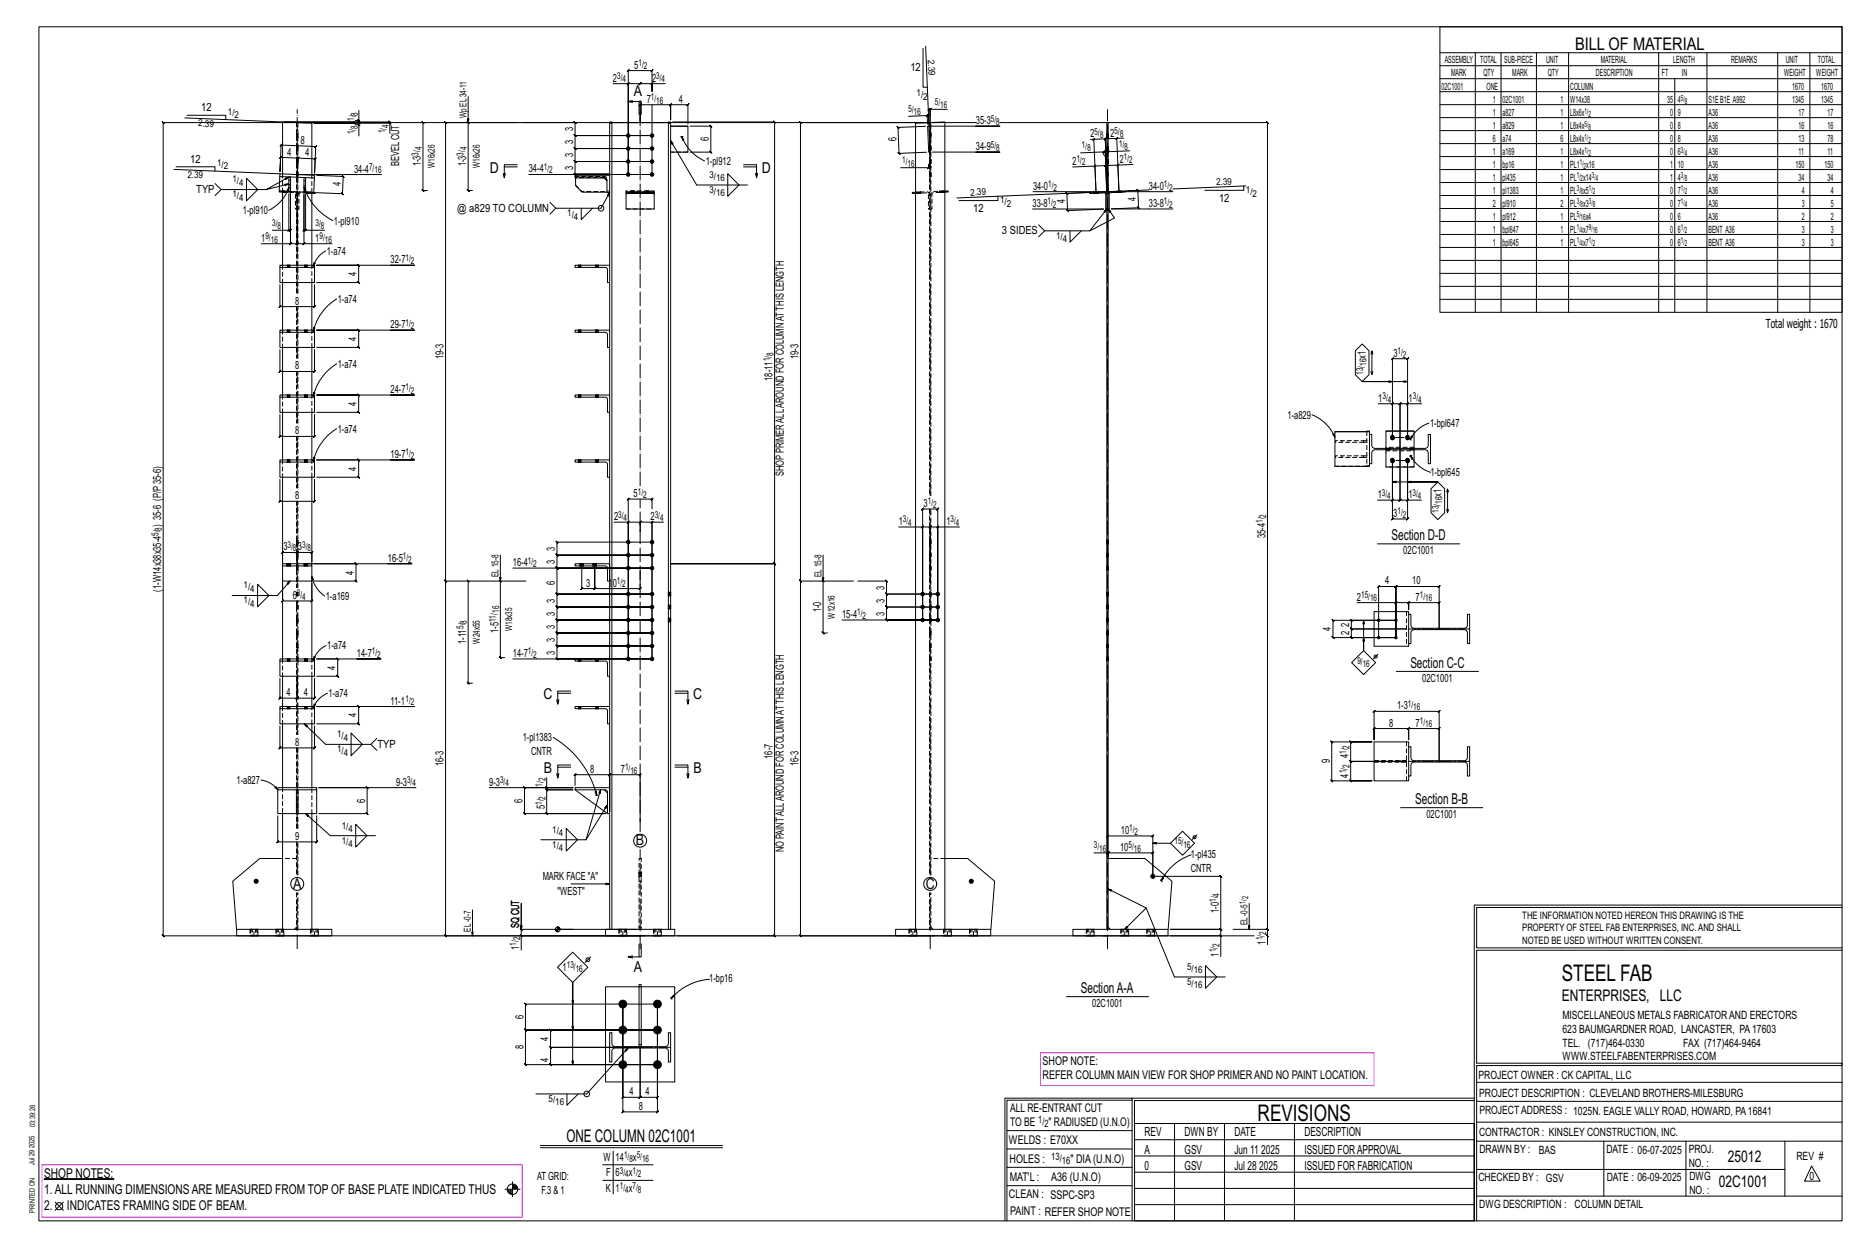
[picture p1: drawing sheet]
<svg xmlns="http://www.w3.org/2000/svg" width="914mm" height="610mm" viewBox="0 0 914 610" stroke-linecap="round" stroke-linejoin="round" font-family="sans-serif">
<defs><g id="words">
<g font-size="11.2">
<text x="764" y="480">STEEL FAB</text>
<text x="616" y="548">REVISIONS</text>
</g>
<g font-size="8.6">
<text x="771" y="24">BILL OF MATERIAL</text>
<text x="277" y="558">ONE COLUMN 02C1001</text>
</g>
<g font-size="7.9">
<text x="765" y="490">ENTERPRISES, LLC</text>
<text x="846" y="569">25012</text>
<text x="841" y="581">02C1001</text>
</g>
<g font-size="7.3">
<text x="310" y="47">A</text>
<text x="240" y="84">D</text>
<text x="373" y="84">D</text>
<text x="681" y="264">Section D-D</text>
<text x="690" y="327">Section C-C</text>
<text x="266" y="342">C</text>
<text x="339" y="342">C</text>
<text x="266" y="378">B</text>
<text x="340" y="378">B</text>
<text x="693" y="393">Section B-B</text>
<text x="311" y="414">B</text>
<text x="143" y="435">A</text>
<text x="453" y="435">C</text>
<text x="310" y="475">A</text>
<text x="529" y="486">SectionA-A</text>
</g>
<g font-size="6.6">
<text x="22" y="576">SHOP NOTES:</text>
<text x="22" y="584">1.ALL RUNNING DIMENSIONSARE MEASURED FROM TOP OF BASE PLATE INDICATED THUS</text>
<text x="22" y="592">2.</text>
<text x="33" y="592">INDICATES FRAMING SIDE OF BEAM.</text>
</g>
<g font-size="6.1">
<text x="864" y="161">Total weight : 1670</text>
<text x="560" y="556">REV</text>
<text x="580" y="556">DWN BY</text>
<text x="604" y="556">DATE</text>
<text x="639" y="556">DESCRIPTION</text>
<text x="560" y="564">A</text>
<text x="580" y="564">GSV</text>
<text x="604" y="564">Jun 11</text>
<text x="617" y="564">2025</text>
<text x="639" y="564">ISSUED FORAPPROVAL</text>
<text x="560" y="572">0</text>
<text x="580" y="572">GSV</text>
<text x="604" y="572">Jul 28</text>
<text x="616" y="572">2025</text>
<text x="639" y="572">ISSUED FOR FABRICATION</text>
</g>
<g font-size="5.9">
<text x="510" y="521">SHOP NOTE:</text>
<text x="510" y="528">REFER COLUMN MAIN VIEW FOR SHOP PRIMERAND NO PAINT LOCATION.</text>
<text x="494" y="560">WELDS : E70XX</text>
<text x="494" y="569">HOLES :</text>
<text x="524" y="569">&quot; DIA(U.N.O)</text>
<text x="494" y="578">MAT'L :</text>
<text x="515" y="578">A36 (U.N.O)</text>
<text x="494" y="586">CLEAN : SSPC-SP3</text>
<text x="495" y="595">PAINT : REFER SHOP NOTE</text>
</g>
<g font-size="5.8">
<text x="494" y="544">ALL RE-ENTRANT CUT</text>
<text x="494" y="551">TO BE</text>
<text x="513" y="551">&quot; RADIUSED (U.N.O)</text>
</g>
<g font-size="5.6">
<text x="765" y="499">MISCELLANEOUS METALS FABRICATORAND ERECTORS</text>
<text x="765" y="505">623 BAUMGARDNER ROAD, LANCASTER, PA17603</text>
<text x="765" y="512">TEL. (717)464-0330</text>
<text x="824" y="512">FAX (717)464-9464</text>
<text x="765" y="519">WWW.STEELFABENTERPRISES.COM</text>
<text x="724" y="528">PROJECT OWNER : CK CAPITAL, LLC</text>
<text x="724" y="537">PROJECT DESCRIPTION : CLEVELAND BROTHERS-MILESBURG</text>
<text x="724" y="545">PROJECTADDRESS : 1025N. EAGLE VALLY ROAD, HOWARD, PA16841</text>
<text x="724" y="556">CONTRACTOR : KINSLEY CONSTRUCTION, INC.</text>
<text x="724" y="564">DRAWN BY :</text>
<text x="753" y="564">BAS</text>
<text x="786" y="564">DATE : 06-07-2025</text>
<text x="827" y="564">PROJ.</text>
<text x="879" y="568">REV #</text>
<text x="827" y="571">NO. :</text>
<text x="724" y="578">CHECKED BY : GSV</text>
<text x="787" y="578">DATE : 06-09-2025</text>
<text x="827" y="578">DWG</text>
<text x="886" y="578">0</text>
<text x="827" y="584">NO. :</text>
<text x="724" y="591">DWG DESCRIPTION : COLUMN DETAIL</text>
</g>
<g font-size="5.5">
<text x="310" y="34">5</text>
<text x="446" y="35">12</text>
<text x="300" y="40">2</text>
<text x="319" y="40">2</text>
<text x="317" y="50">7</text>
<text x="332" y="50">4</text>
<text x="98" y="54">12</text>
<text x="281" y="64" transform="rotate(-90 281 64)">3</text>
<text x="478" y="61">35-3</text>
<text x="147" y="70" transform="rotate(2 147 70)">8</text>
<text x="281" y="71" transform="rotate(-90 281 71)">3</text>
<text x="347" y="69" transform="rotate(-90 347 69)">6</text>
<text x="439" y="69" transform="rotate(-92 439 69)">6</text>
<text x="534" y="67" transform="rotate(-2 534 67)">2</text>
<text x="544" y="67" transform="rotate(-2 544 67)">2</text>
<text x="141" y="76" transform="rotate(2 141 76)">4</text>
<text x="149" y="77" transform="rotate(2 149 77)">4</text>
<text x="281" y="77" transform="rotate(-90 281 77)">3</text>
<text x="478" y="73">34-9</text>
<text x="93" y="80">12</text>
<text x="195" y="81" transform="rotate(-90 195 81)">BEVELCUT</text>
<text x="206" y="81" transform="rotate(-90 206 81)">1-3</text>
<text x="228" y="81" transform="rotate(-90 228 81)">1-3</text>
<text x="281" y="83" transform="rotate(-90 281 83)">3</text>
<text x="345" y="81">1-pl912</text>
<text x="525" y="81" transform="rotate(-2 525 81)">2</text>
<text x="548" y="80" transform="rotate(-2 548 80)">2</text>
<text x="173" y="84">34-4</text>
<text x="259" y="84">34-4</text>
<text x="96" y="95">TYP</text>
<text x="167" y="91" transform="rotate(-88 167 91)">4</text>
<text x="506" y="93">34-0</text>
<text x="562" y="93">34-0</text>
<text x="505" y="101">33-8</text>
<text x="521" y="99" transform="rotate(-92 521 99)">4</text>
<text x="556" y="98" transform="rotate(-92 556 98)">4</text>
<text x="562" y="101">33-8</text>
<text x="597" y="99">12</text>
<text x="119" y="105">1-pl910</text>
<text x="224" y="104">@ a829 TO COLUMN</text>
<text x="476" y="104">12</text>
<text x="163" y="110">1-pl910</text>
<text x="128" y="118">1</text>
<text x="154" y="118">1</text>
<text x="490" y="115">3 SIDES</text>
<text x="160" y="125">1-a74</text>
<text x="191" y="129">32-7</text>
<text x="175" y="135" transform="rotate(-90 175 135)">4</text>
<text x="144" y="149">8</text>
<text x="165" y="148">1-a74</text>
<text x="191" y="161">29-7</text>
<text x="175" y="167" transform="rotate(-90 175 167)">4</text>
<text x="165" y="180">1-a74</text>
<text x="217" y="176" transform="rotate(-90 217 176)">19-3</text>
<text x="391" y="176" transform="rotate(-90 391 176)">19-3</text>
<text x="669" y="176" transform="rotate(-90 669 176)">x1</text>
<text x="682" y="175">3</text>
<text x="144" y="181">8</text>
<text x="378" y="186" transform="rotate(-90 378 186)">18-11</text>
<text x="191" y="192">24-7</text>
<text x="675" y="197">1</text>
<text x="690" y="197">1</text>
<text x="175" y="199" transform="rotate(-90 175 199)">4</text>
<text x="630" y="205">1-a829</text>
<text x="700" y="209">1-bpl647</text>
<text x="144" y="213">8</text>
<text x="165" y="212">1-a74</text>
<text x="191" y="224">19-7</text>
<text x="175" y="230" transform="rotate(-90 175 230)">4</text>
<text x="384" y="233" transform="rotate(-90 384 233)">SHOPPRIMERALLAROUND FOR COLUMNATTHIS LENGTH</text>
<text x="700" y="233">1-bpl645</text>
<text x="144" y="244">8</text>
<text x="310" y="243">5</text>
<text x="674" y="244">1</text>
<text x="689" y="244">1</text>
<text x="706" y="243" transform="rotate(-90 706 243)">x1</text>
<text x="452" y="248">3</text>
<text x="79" y="258" transform="rotate(-90 79 258)">) 35-6 (P/P35-6)</text>
<text x="301" y="254">2</text>
<text x="318" y="254">2</text>
<text x="440" y="257">1</text>
<text x="463" y="257">1</text>
<text x="682" y="253">3</text>
<text x="619" y="263" transform="rotate(-90 619 263)">35-4</text>
<text x="139" y="269">3</text>
<text x="146" y="269">3</text>
<text x="272" y="269" transform="rotate(-90 272 269)">3</text>
<text x="190" y="275">16-5</text>
<text x="272" y="276" transform="rotate(-90 272 276)">3</text>
<text x="687" y="271">02C1001</text>
<text x="173" y="281" transform="rotate(-90 173 281)">4</text>
<text x="251" y="277">16-4</text>
<text x="272" y="286" transform="rotate(-90 272 286)">6</text>
<text x="287" y="287">3</text>
<text x="298" y="287">1</text>
<text x="300" y="287">0</text>
<text x="678" y="286">4</text>
<text x="691" y="286">10</text>
<text x="79" y="289" transform="rotate(-90 79 289)">(1-W14x38x35-4</text>
<text x="143" y="293">6</text>
<text x="159" y="294">1-a169</text>
<text x="433" y="288" transform="rotate(-90 433 288)">3</text>
<text x="664" y="294">2</text>
<text x="693" y="294">7</text>
<text x="272" y="295" transform="rotate(-90 272 295)">3</text>
<text x="402" y="300" transform="rotate(-90 402 300)">1-0</text>
<text x="433" y="295" transform="rotate(-90 433 295)">3</text>
<text x="272" y="301" transform="rotate(-90 272 301)">3</text>
<text x="412" y="302">15-4</text>
<text x="433" y="301" transform="rotate(-90 433 301)">3</text>
<text x="244" y="310" transform="rotate(-90 244 310)">1-5</text>
<text x="272" y="308" transform="rotate(-90 272 308)">3</text>
<text x="652" y="309" transform="rotate(-90 652 309)">4</text>
<text x="660" y="311" transform="rotate(-90 660 311)">2</text>
<text x="660" y="307" transform="rotate(-90 660 307)">2</text>
<text x="160" y="318">1-a74</text>
<text x="228" y="315" transform="rotate(-90 228 315)">1-11</text>
<text x="272" y="314" transform="rotate(-90 272 314)">3</text>
<text x="175" y="321">14-7</text>
<text x="251" y="321">14-7</text>
<text x="272" y="320" transform="rotate(-90 272 320)">3</text>
<text x="164" y="328" transform="rotate(-90 164 328)">4</text>
<text x="696" y="333">02C1001</text>
<text x="140" y="341">4</text>
<text x="149" y="341">4</text>
<text x="161" y="341">1-a74</text>
<text x="191" y="345">11-1</text>
<text x="684" y="347">1-3</text>
<text x="175" y="351" transform="rotate(-90 175 351)">4</text>
<text x="680" y="355">8</text>
<text x="693" y="355">7</text>
<text x="144" y="365">8</text>
<text x="185" y="366">TYP</text>
<text x="256" y="363">1-pl1383</text>
<text x="260" y="369">CNTR</text>
<text x="378" y="371" transform="rotate(-90 378 371)">16-7</text>
<text x="660" y="371" transform="rotate(-90 660 371)">4</text>
<text x="217" y="375" transform="rotate(-90 217 375)">16-3</text>
<text x="391" y="375" transform="rotate(-90 391 375)">16-3</text>
<text x="651" y="374" transform="rotate(-90 651 374)">9</text>
<text x="116" y="384">1-a827</text>
<text x="289" y="378">8</text>
<text x="304" y="378">7</text>
<text x="660" y="380" transform="rotate(-90 660 380)">4</text>
<text x="194" y="384">9-3</text>
<text x="239" y="384">9-3</text>
<text x="179" y="393" transform="rotate(-90 179 393)">6</text>
<text x="256" y="393" transform="rotate(-90 256 393)">6</text>
<text x="267" y="396" transform="rotate(-90 267 396)">5</text>
<text x="698" y="400">02C1001</text>
<text x="144" y="411">9</text>
<text x="549" y="408">10</text>
<text x="384" y="417" transform="rotate(-90 384 417)">NO PAINTALLAROUND FOR COLUMNATTHIS LENGTH</text>
<text x="548" y="416">10</text>
<text x="583" y="420">1-pl435</text>
<text x="266" y="430">MARK FACE &quot;A&quot;</text>
<text x="583" y="426">CNTR</text>
<text x="273" y="438">&quot;WEST&quot;</text>
<text x="597" y="447" transform="rotate(-90 597 447)">1-0</text>
<text x="254" y="454" transform="rotate(-90 254 454)">SQ CUT</text>
<text x="254" y="465" transform="rotate(-90 254 465)">1</text>
<text x="619" y="462" transform="rotate(-90 619 462)">1</text>
<text x="597" y="468" transform="rotate(-90 597 468)">1</text>
<text x="275" y="475">1</text>
<text x="347" y="481">1-bp16</text>
<text x="535" y="493">02C1001</text>
<text x="256" y="499" transform="rotate(-90 256 499)">6</text>
<text x="269" y="509" transform="rotate(-90 269 509)">4</text>
<text x="256" y="513" transform="rotate(-90 256 513)">8</text>
<text x="269" y="520" transform="rotate(-90 269 520)">4</text>
<text x="308" y="536">4</text>
<text x="316" y="536">4</text>
<text x="313" y="543">8</text>
<text x="295" y="568">W</text>
<text x="301" y="568">14</text>
<text x="310" y="568">x</text>
<text x="297" y="576">F</text>
<text x="301" y="576">6</text>
<text x="308" y="576">x</text>
<text x="263" y="578">AT GRID:</text>
<text x="265" y="584">F.3 &amp; 1</text>
<text x="297" y="583">K</text>
<text x="301" y="583">1</text>
<text x="308" y="583">x</text>
</g>
<g font-size="5">
<text x="745" y="450">THE INFORMATION NOTED HEREON THIS DRAWING IS THE</text>
<text x="745" y="456">PROPERTY OF STEEL FAB ENTERPRISES, INC.AND SHALL</text>
<text x="745" y="462">NOTED BE USED WITHOUT WRITTEN CONSENT.</text>
<text x="508" y="550">1/</text>
<text x="511" y="551">2</text>
<text x="515" y="568">13/</text>
<text x="520" y="570">16</text>
</g>
<g font-size="4.9">
<text x="707" y="31">ASSEMBLY</text>
<text x="725" y="31">TOTAL</text>
<text x="736" y="31">SUB-PIECE</text>
<text x="757" y="31">UNIT</text>
<text x="784" y="31">MATERIAL</text>
<text x="819" y="31">LENGTH</text>
<text x="847" y="31">REMARKS</text>
<text x="874" y="31">UNIT</text>
<text x="890" y="31">TOTAL</text>
<text x="710" y="37">MARK</text>
<text x="726" y="37">QTY</text>
<text x="740" y="37">MARK</text>
<text x="758" y="37">QTY</text>
<text x="781" y="37">DESCRIPTION</text>
<text x="814" y="37">FT</text>
<text x="823" y="37">IN</text>
<text x="873" y="37">WEIGHT</text>
<text x="889" y="37">WEIGHT</text>
<text x="706" y="44">02C1001</text>
<text x="728" y="44">ONE</text>
<text x="769" y="44">COLUMN</text>
<text x="877" y="44">1670</text>
<text x="891" y="44">1670</text>
<text x="731" y="50">1</text>
<text x="736" y="50">02C1001</text>
<text x="764" y="50">1</text>
<text x="769" y="50">W14x38</text>
<text x="816" y="50">35</text>
<text x="821" y="50">4</text>
<text x="836" y="50">S1EB1E A992</text>
<text x="877" y="50">1345</text>
<text x="891" y="50">1345</text>
<text x="731" y="57">1</text>
<text x="736" y="57">a827</text>
<text x="764" y="57">1</text>
<text x="769" y="57">L8x6x</text>
<text x="818" y="57">0</text>
<text x="821" y="57">9</text>
<text x="836" y="57">A36</text>
<text x="880" y="57">17</text>
<text x="895" y="57">17</text>
<text x="731" y="63">1</text>
<text x="736" y="63">a829</text>
<text x="764" y="63">1</text>
<text x="769" y="63">L8x4x</text>
<text x="818" y="63">0</text>
<text x="821" y="63">8</text>
<text x="836" y="63">A36</text>
<text x="880" y="63">16</text>
<text x="895" y="63">16</text>
<text x="731" y="69">6</text>
<text x="736" y="69">a74</text>
<text x="764" y="69">6</text>
<text x="769" y="69">L8x4x</text>
<text x="818" y="69">0</text>
<text x="821" y="69">8</text>
<text x="836" y="69">A36</text>
<text x="880" y="69">13</text>
<text x="895" y="69">78</text>
<text x="731" y="76">1</text>
<text x="736" y="76">a169</text>
<text x="764" y="76">1</text>
<text x="769" y="76">L8x4x</text>
<text x="818" y="76">0</text>
<text x="821" y="76">6</text>
<text x="836" y="76">A36</text>
<text x="880" y="76">11</text>
<text x="895" y="76">11</text>
<text x="731" y="82">1</text>
<text x="736" y="82">bp16</text>
<text x="764" y="82">1</text>
<text x="769" y="82">PL1 x16</text>
<text x="818" y="82">1</text>
<text x="821" y="82">10</text>
<text x="836" y="82">A36</text>
<text x="879" y="82">150</text>
<text x="893" y="82">150</text>
<text x="731" y="88">1</text>
<text x="736" y="88">pl435</text>
<text x="764" y="88">1</text>
<text x="769" y="88">PL x14</text>
<text x="818" y="88">1</text>
<text x="821" y="88">4</text>
<text x="836" y="88">A36</text>
<text x="880" y="88">34</text>
<text x="895" y="88">34</text>
<text x="731" y="95">1</text>
<text x="736" y="95">pl1383</text>
<text x="764" y="95">1</text>
<text x="769" y="95">PL x5</text>
<text x="818" y="95">0</text>
<text x="821" y="95">7</text>
<text x="836" y="95">A36</text>
<text x="882" y="95">4</text>
<text x="896" y="95">4</text>
<text x="731" y="101">2</text>
<text x="736" y="101">pl910</text>
<text x="764" y="101">2</text>
<text x="769" y="101">PL x3</text>
<text x="818" y="101">0</text>
<text x="821" y="101">7</text>
<text x="836" y="101">A36</text>
<text x="882" y="101">3</text>
<text x="896" y="101">5</text>
<text x="731" y="107">1</text>
<text x="736" y="107">pl912</text>
<text x="764" y="107">1</text>
<text x="769" y="107">PL</text>
<text x="776" y="107">x4</text>
<text x="818" y="107">0</text>
<text x="821" y="107">6</text>
<text x="836" y="107">A36</text>
<text x="882" y="107">2</text>
<text x="896" y="107">2</text>
<text x="731" y="114">1</text>
<text x="736" y="114">bpl647</text>
<text x="764" y="114">1</text>
<text x="769" y="114">PL x7</text>
<text x="818" y="114">0</text>
<text x="821" y="114">6</text>
<text x="836" y="114">BENT A36</text>
<text x="882" y="114">3</text>
<text x="896" y="114">3</text>
<text x="731" y="120">1</text>
<text x="736" y="120">bpl645</text>
<text x="764" y="120">1</text>
<text x="769" y="120">PL x7</text>
<text x="818" y="120">0</text>
<text x="821" y="120">6</text>
<text x="836" y="120">BENT A36</text>
<text x="882" y="120">3</text>
<text x="896" y="120">3</text>
</g>
<g font-size="4.7">
<text x="454" y="29" transform="rotate(88 454 29)">2.39</text>
<text x="313" y="32">1/</text>
<text x="315" y="34">2</text>
<text x="302" y="39">3/</text>
<text x="305" y="40">4</text>
<text x="321" y="39">3/</text>
<text x="324" y="40">4</text>
<text x="449" y="47">1/</text>
<text x="319" y="49">1/</text>
<text x="321" y="51">16</text>
<text x="452" y="49">2</text>
<text x="458" y="51">5/</text>
<text x="460" y="53">16</text>
<text x="112" y="56">1/</text>
<text x="115" y="58">2</text>
<text x="173" y="59" transform="rotate(-90 173 59)">1/</text>
<text x="175" y="57" transform="rotate(-90 175 57)">8</text>
<text x="228" y="58" transform="rotate(-90 228 58)">Wp EL34-11</text>
<text x="445" y="55" transform="rotate(-2 445 55)">5/</text>
<text x="447" y="56" transform="rotate(-2 447 56)">16</text>
<text x="485" y="59">5/</text>
<text x="97" y="62" transform="rotate(2 97 62)">2.39</text>
<text x="173" y="66" transform="rotate(-90 173 66)">1/</text>
<text x="175" y="63" transform="rotate(-90 175 63)">8</text>
<text x="189" y="65" transform="rotate(-90 189 65)">1/</text>
<text x="190" y="63" transform="rotate(-90 190 63)">4</text>
<text x="488" y="61">8</text>
<text x="536" y="66" transform="rotate(-2 536 66)">5/</text>
<text x="546" y="65" transform="rotate(-2 546 65)">5/</text>
<text x="538" y="67" transform="rotate(-2 538 67)">8</text>
<text x="548" y="72" transform="rotate(-2 548 72)">1/</text>
<text x="548" y="67" transform="rotate(-2 548 67)">8</text>
<text x="205" y="76" transform="rotate(-90 205 76)">3/</text>
<text x="206" y="73" transform="rotate(-90 206 73)">4</text>
<text x="227" y="76" transform="rotate(-90 227 76)">3/</text>
<text x="229" y="73" transform="rotate(-90 229 73)">4</text>
<text x="485" y="72">5/</text>
<text x="488" y="74">8</text>
<text x="530" y="73" transform="rotate(-2 530 73)">1/</text>
<text x="532" y="74" transform="rotate(-2 532 74)">8</text>
<text x="550" y="73" transform="rotate(-2 550 73)">8</text>
<text x="106" y="81">1/</text>
<text x="110" y="83">2</text>
<text x="181" y="83">7/</text>
<text x="213" y="82" transform="rotate(-90 213 82)">W16x26</text>
<text x="235" y="82" transform="rotate(-90 235 82)">W16x26</text>
<text x="266" y="83">1/</text>
<text x="442" y="80">1/</text>
<text x="444" y="81">16</text>
<text x="527" y="79" transform="rotate(-2 527 79)">1/</text>
<text x="530" y="81" transform="rotate(-2 530 81)">2</text>
<text x="550" y="78" transform="rotate(-2 550 78)">1/</text>
<text x="553" y="80" transform="rotate(-2 553 80)">2</text>
<text x="92" y="87" transform="rotate(2 92 87)">2.39</text>
<text x="114" y="89">1/</text>
<text x="183" y="85">16</text>
<text x="269" y="85">2</text>
<text x="347" y="87">3/</text>
<text x="350" y="89">16</text>
<text x="117" y="91">4</text>
<text x="347" y="94">3/</text>
<text x="475" y="96" transform="rotate(-2 475 96)">2.39</text>
<text x="513" y="92">1/</text>
<text x="516" y="93">2</text>
<text x="570" y="92">1/</text>
<text x="572" y="93">2</text>
<text x="595" y="91" transform="rotate(-2 595 91)">2.39</text>
<text x="610" y="95">1/</text>
<text x="114" y="97">1/</text>
<text x="117" y="98">4</text>
<text x="350" y="96">16</text>
<text x="490" y="100">1/</text>
<text x="493" y="101">2</text>
<text x="513" y="100">1/</text>
<text x="515" y="102">2</text>
<text x="570" y="100">1/</text>
<text x="572" y="102">2</text>
<text x="613" y="96">2</text>
<text x="278" y="106">1/</text>
<text x="281" y="107">4</text>
<text x="133" y="110">3/</text>
<text x="136" y="112">8</text>
<text x="154" y="110">3/</text>
<text x="157" y="112">8</text>
<text x="130" y="117">9/</text>
<text x="133" y="119">16</text>
<text x="156" y="117">9/</text>
<text x="159" y="119">16</text>
<text x="517" y="117">1/</text>
<text x="520" y="118">4</text>
<text x="199" y="128">1/</text>
<text x="201" y="129">2</text>
<text x="199" y="159">1/</text>
<text x="201" y="161">2</text>
<text x="684" y="173">1/</text>
<text x="377" y="177" transform="rotate(-90 377 177)">1/</text>
<text x="379" y="174" transform="rotate(-90 379 174)">8</text>
<text x="669" y="179" transform="rotate(-90 669 179)">16</text>
<text x="687" y="175">2</text>
<text x="667" y="183" transform="rotate(-90 667 183)">13/</text>
<text x="199" y="191">1/</text>
<text x="201" y="193">2</text>
<text x="677" y="195">3/</text>
<text x="679" y="197">4</text>
<text x="692" y="195">3/</text>
<text x="694" y="197">4</text>
<text x="199" y="223">1/</text>
<text x="201" y="224">2</text>
<text x="312" y="242">1/</text>
<text x="315" y="244">2</text>
<text x="676" y="242">3/</text>
<text x="679" y="244">4</text>
<text x="691" y="242">3/</text>
<text x="694" y="244">4</text>
<text x="454" y="247">1/</text>
<text x="457" y="248">2</text>
<text x="684" y="252">1/</text>
<text x="704" y="251" transform="rotate(-90 704 251)">13/</text>
<text x="706" y="247" transform="rotate(-90 706 247)">16</text>
<text x="303" y="253">3/</text>
<text x="305" y="255">4</text>
<text x="320" y="253">3/</text>
<text x="323" y="255">4</text>
<text x="442" y="256">3/</text>
<text x="445" y="257">4</text>
<text x="465" y="256">3/</text>
<text x="468" y="257">4</text>
<text x="618" y="256" transform="rotate(-90 618 256)">1/</text>
<text x="620" y="253" transform="rotate(-90 620 253)">2</text>
<text x="687" y="253">2</text>
<text x="78" y="262" transform="rotate(-90 78 262)">5/</text>
<text x="79" y="260" transform="rotate(-90 79 260)">8</text>
<text x="141" y="268">3/</text>
<text x="143" y="270">8</text>
<text x="148" y="268">3/</text>
<text x="151" y="270">8</text>
<text x="197" y="274">1/</text>
<text x="200" y="275">2</text>
<text x="258" y="276">1/</text>
<text x="261" y="277">2</text>
<text x="119" y="288">1/</text>
<text x="244" y="282" transform="rotate(-90 244 282)">EL15-8</text>
<text x="302" y="286">1/</text>
<text x="305" y="287">2</text>
<text x="402" y="282" transform="rotate(-90 402 282)">EL15-8</text>
<text x="123" y="290">4</text>
<text x="145" y="292">3/</text>
<text x="148" y="293">4</text>
<text x="666" y="293">15/</text>
<text x="695" y="293">1/</text>
<text x="119" y="295">1/</text>
<text x="123" y="297">4</text>
<text x="244" y="300" transform="rotate(-90 244 300)">16</text>
<text x="671" y="294">16</text>
<text x="698" y="294">16</text>
<text x="229" y="305" transform="rotate(-90 229 305)">8</text>
<text x="243" y="304" transform="rotate(-90 243 304)">11/</text>
<text x="409" y="303" transform="rotate(-90 409 303)">W12x16</text>
<text x="420" y="301">1/</text>
<text x="422" y="303">2</text>
<text x="227" y="308" transform="rotate(-90 227 308)">5/</text>
<text x="251" y="309" transform="rotate(-90 251 309)">W18x35</text>
<text x="235" y="315" transform="rotate(-90 235 315)">W24x55</text>
<text x="182" y="320">1/</text>
<text x="185" y="322">2</text>
<text x="258" y="320">1/</text>
<text x="261" y="322">2</text>
<text x="664" y="325">9/</text>
<text x="667" y="326">16</text>
<text x="199" y="343">1/</text>
<text x="201" y="345">2</text>
<text x="689" y="346">1/</text>
<text x="692" y="347">16</text>
<text x="695" y="354">1/</text>
<text x="698" y="356">16</text>
<text x="165" y="361">1/</text>
<text x="168" y="362">4</text>
<text x="165" y="368">1/</text>
<text x="168" y="370">4</text>
<text x="659" y="369" transform="rotate(-90 659 369)">1/</text>
<text x="661" y="366" transform="rotate(-90 661 366)">2</text>
<text x="306" y="377">1/</text>
<text x="661" y="376" transform="rotate(-90 661 376)">2</text>
<text x="199" y="383">3/</text>
<text x="245" y="383">3/</text>
<text x="267" y="382" transform="rotate(-90 267 382)">2</text>
<text x="309" y="378">16</text>
<text x="659" y="378" transform="rotate(-90 659 378)">1/</text>
<text x="202" y="385">4</text>
<text x="247" y="385">4</text>
<text x="265" y="385" transform="rotate(-90 265 385)">1/</text>
<text x="265" y="394" transform="rotate(-90 265 394)">1/</text>
<text x="267" y="391" transform="rotate(-90 267 391)">2</text>
<text x="167" y="405">1/</text>
<text x="171" y="407">4</text>
<text x="270" y="407">1/</text>
<text x="553" y="407">1/</text>
<text x="167" y="413">1/</text>
<text x="274" y="409">4</text>
<text x="555" y="408">2</text>
<text x="575" y="413">15/</text>
<text x="171" y="414">4</text>
<text x="270" y="415">1/</text>
<text x="274" y="416">4</text>
<text x="535" y="415">3/</text>
<text x="538" y="417">16</text>
<text x="552" y="415">5/</text>
<text x="555" y="417">16</text>
<text x="579" y="415">16</text>
<text x="595" y="441" transform="rotate(-90 595 441)">1/</text>
<text x="597" y="439" transform="rotate(-90 597 439)">4</text>
<text x="230" y="456" transform="rotate(-90 230 456)">EL-0-7</text>
<text x="611" y="453" transform="rotate(-90 611 453)">EL-0-5</text>
<text x="255" y="460" transform="rotate(-90 255 460)">2</text>
<text x="618" y="460" transform="rotate(-90 618 460)">1/</text>
<text x="620" y="457" transform="rotate(-90 620 457)">2</text>
<text x="253" y="463" transform="rotate(-90 253 463)">1/</text>
<text x="595" y="466" transform="rotate(-90 595 466)">1/</text>
<text x="597" y="463" transform="rotate(-90 597 463)">2</text>
<text x="277" y="474">13/</text>
<text x="282" y="475">16</text>
<text x="581" y="475">5/</text>
<text x="584" y="476">16</text>
<text x="581" y="482">5/</text>
<text x="584" y="483">16</text>
<text x="269" y="539">5/</text>
<text x="272" y="541">16</text>
<text x="305" y="567">1/</text>
<text x="308" y="568">8</text>
<text x="312" y="567">5/</text>
<text x="314" y="568">16</text>
<text x="303" y="574">3/</text>
<text x="306" y="576">4</text>
<text x="310" y="574">1/</text>
<text x="312" y="576">2</text>
<text x="303" y="582">1/</text>
<text x="310" y="582">7/</text>
<text x="306" y="584">4</text>
<text x="312" y="584">8</text>
</g>
<g font-size="4.2">
<text x="823" y="49">5/</text>
<text x="825" y="51">8</text>
<text x="776" y="56">1/</text>
<text x="778" y="57">2</text>
<text x="776" y="62">5/</text>
<text x="778" y="63">8</text>
<text x="776" y="68">1/</text>
<text x="778" y="70">2</text>
<text x="776" y="75">1/</text>
<text x="778" y="76">2</text>
<text x="823" y="75">3/</text>
<text x="825" y="76">4</text>
<text x="773" y="81">1/</text>
<text x="775" y="82">2</text>
<text x="772" y="87">1/</text>
<text x="774" y="89">2</text>
<text x="779" y="87">3/</text>
<text x="781" y="89">4</text>
<text x="823" y="87">3/</text>
<text x="825" y="89">8</text>
<text x="772" y="94">3/</text>
<text x="774" y="95">8</text>
<text x="778" y="94">1/</text>
<text x="780" y="95">2</text>
<text x="823" y="94">1/</text>
<text x="825" y="95">2</text>
<text x="772" y="100">3/</text>
<text x="774" y="101">8</text>
<text x="778" y="100">3/</text>
<text x="780" y="101">8</text>
<text x="823" y="100">1/</text>
<text x="825" y="101">4</text>
<text x="772" y="106">5/</text>
<text x="774" y="108">16</text>
<text x="772" y="113">1/</text>
<text x="778" y="113">9/</text>
<text x="823" y="113">1/</text>
<text x="772" y="119">1/</text>
<text x="774" y="114">4</text>
<text x="778" y="119">1/</text>
<text x="780" y="114">16</text>
<text x="823" y="119">1/</text>
<text x="825" y="114">2</text>
<text x="774" y="121">4</text>
<text x="780" y="121">2</text>
<text x="825" y="121">2</text>
</g>
<g font-size="4">
<text x="610" y="442" transform="rotate(-90 610 442)">1/</text>
<text x="611" y="440" transform="rotate(-90 611 440)">2</text>
</g>
<g font-size="3.7">
<text x="17" y="551" transform="rotate(-90 17 551)">03:39:28</text>
<text x="17" y="562" transform="rotate(-90 17 562)">2025</text>
<text x="17" y="570" transform="rotate(-90 17 570)">Jul 29</text>
<text x="17" y="593" transform="rotate(-90 17 593)">PRINTED ON</text>
</g>
</g></defs>
<g fill="#000" stroke="#000" stroke-width=".49">
<path d="M309 94h2zM316 94h2zM22 577h34z"/>
<circle cx="308" cy="79" r=".9"/>
<circle cx="308" cy="73" r=".9"/>
<circle cx="308" cy="66" r=".9"/>
<circle cx="319" cy="79" r=".9"/>
<circle cx="319" cy="73" r=".9"/>
<circle cx="319" cy="66" r=".9"/>
<circle cx="308" cy="85" r=".9"/>
<circle cx="319" cy="85" r=".9"/>
<circle cx="682" cy="214" r="1"/>
<circle cx="689" cy="214" r="1"/>
<circle cx="682" cy="225" r="1"/>
<circle cx="689" cy="225" r="1"/>
<circle cx="308" cy="272" r=".9"/>
<circle cx="308" cy="265" r=".9"/>
<circle cx="308" cy="278" r=".9"/>
<circle cx="319" cy="272" r=".9"/>
<circle cx="319" cy="278" r=".9"/>
<circle cx="319" cy="265" r=".9"/>
<circle cx="308" cy="291" r=".9"/>
<circle cx="308" cy="297" r=".9"/>
<circle cx="319" cy="291" r=".9"/>
<circle cx="319" cy="297" r=".9"/>
<circle cx="452" cy="291" r=".9"/>
<circle cx="452" cy="297" r=".9"/>
<circle cx="459" cy="291" r=".9"/>
<circle cx="459" cy="297" r=".9"/>
<circle cx="308" cy="310" r=".9"/>
<circle cx="308" cy="316" r=".9"/>
<circle cx="308" cy="303" r=".9"/>
<circle cx="319" cy="310" r=".9"/>
<circle cx="319" cy="316" r=".9"/>
<circle cx="319" cy="303" r=".9"/>
<circle cx="452" cy="303" r=".9"/>
<circle cx="459" cy="303" r=".9"/>
<circle cx="675" cy="303" r=".6"/>
<circle cx="675" cy="312" r=".6"/>
<circle cx="683" cy="312" r=".6"/>
<circle cx="683" cy="303" r=".6"/>
<circle cx="308" cy="322" r=".9"/>
<circle cx="319" cy="322" r=".9"/>
<circle cx="125" cy="431" r="1"/>
<circle cx="475" cy="431" r="1"/>
<circle cx="564" cy="429" r="1"/>
<circle cx="305" cy="491" r="1.9"/>
<circle cx="322" cy="491" r="1.9"/>
<circle cx="305" cy="504" r="1.9"/>
<circle cx="322" cy="504" r="1.9"/>
<circle cx="305" cy="521" r="1.9"/>
<circle cx="322" cy="521" r="1.9"/>
</g>
<g fill="none" stroke="#000" stroke-width=".49">
<path d="M19 13h883v584h-883zM705 13h197v140h-197zM452 24v19h2M453 23l2 39M705 26h197M705 32h197M705 39h197M722 26v127M735 26v127M752 26v127M768 26v127M812 26v127"/>
<path d="M820 39v114M836 26v127M870 26v127M886 26v127M90 58l55 2M92 56h19v3M175 58l1 1zM176 59v1l-1-1 1 1h-29h29l-1-1 1 1v1M176 54v5h-2l-1 1h-34h52l-1-1 1 1M190 60l1 1zM207 59l1 1zM207 60v33l1 1-1-1h2"/>
<path d="M229 59l1 1zM229 47v46l1 1-1-1h2M254 60h-36v-1l1 1h-1v224M256 60h25v-1l1 1h-1v6l1 1-1-1h38h-38l1 1-1-1v7v-1l1 1h-1h38h-38v-1l1 1h-1v6l1 1-1-1h38h-38l1 1-1-1v6l1 1-1-1h38h-60M300 41h8v44v-50h-1l1-1v1h11l1-1-1 1v10v-4h7M308 41v-1l-1 1zM308 41h5l1-1-1 1h6M310 50h-2h6v6M310 49l-2 1M313 50v6M313 49v11zM313 41l1-1-1 1z"/>
<path d="M313 60v-9v1l1-1h-1h15v1l1-1h-1v8v-8v1l1-1h-1h9l-1 1 1-1v10M319 51v34zM319 41l1-1-1 1zM329 60h50v-1l1 1h-1v216v-1l1 1h-1h-51h51v-1l1 1h-1v182v-1l1 1h-1h-48M445 57h9v4M454 57h1h-1l1-1v1v4M454 56l-1 1zM455 54l1-1zM455 53l-1 1 1-1v8M457 60h-65l-1-1 1 1v224M464 53h-9v18M478 60h-398l-1-1 1 1v398l-1-1 1 1h462"/>
<path d="M489 60h52M540 60h80v-1l1 1h-1v395M542 60v395zM705 45h197M705 51h197M705 58h197M145 67h.1M145 65h.1M145 74h.1M145 72h.1M145 80h.1M145 78h.1"/>
<path d="M146 67h.1M146 65h.1M146 74h.1M146 72h.1M146 80h.1M146 78h.1M175 61l1 1zM191 65v-5h-37h19l1 1h2v6M298 60h2v395M298 60h30v395M298 60v26M300 60h27v395"/>
<path d="M327 60h1M328 69l13 22h25M334 67l1 1-1 1zM334 67a21 21 0 0 0 11 12M334 67h-1M334 67h.1M337 62h-9h9v12h-9M338 62h10l-1-1 1 1v12h-1l1 1v-1h-10M453 62h-13h-1l1 1v-1v13l1 1-1-1 14-1M454 62h1v12zM455 67h.1M455 65h.1"/>
<path d="M455 74h.1M455 72h.1M455 80h.1M455 78h.1M455 75v5v1v1h-14M455 74v8h1l-1 1v-1M456 67h.1M456 65h.1M456 74h.1M456 72h.1M456 80h.1M456 78h.1"/>
<path d="M456 62h33h-11M456 74h33h-11M529 75l11-1v2l1 1 1 17M534 68h1l2 26-1-13-11 1M535 68h6l1-1-1 1 1 26M536 68l-1 1zM540 74h1v1l1-1h-1l1 20M541 74l-1 1zM542 67h.1M542 65h.1M542 74h.1M542 72h.1"/>
<path d="M542 80h.1M542 78h.1M542 74h-1h1l-1 1v-1l1 20M543 74l-1 1zM547 68h-6l1-1-1 1 1 26M547 67l-1 1zM550 68h-3l1 26-1-13 8-1M553 74h-11v2v1v17M705 64h197M705 70h197M705 77h197M85 83l52 2"/>
<path d="M86 82h19v2M105 90l3 3h22M108 93l-3 3M121 87l5 6-5 5zM137 94h1M137 86v8h4M137 85l17 1v1l-17-1zM138 85v-25h15v26M138 94v36M139 94h.1M139 93v1M141 94h.1"/>
<path d="M141 87l-11 6 11-3M141 91v3h1v-3M141 95v18h-8M141 92v1zM141 92a20 20 0 0 1-9 11M142 87l-1 4h1v-4M142 94h7M145 86h.1M145 85h.1M145 85l1-8-1 1 1-1h-9h1h-1v7l1-13h-1l1-1v1l17 1h-1l1-1v1l-1 13v-7l1-1-1 1-8-1-1 1 1-1-1 8h42M146 86h.1M146 85h.1"/>
<path d="M149 91l1 2h-1zM149 91a28 28 0 0 0 14 17M149 91v3h1v-3M149 87v4h1v-4M150 95v18h9M150 94v1M150 94h.1M152 95h.1M152 94h.1M153 94v36M154 94v1h-1M154 87v7h-5"/>
<path d="M155 86h13v1v-1v9l-1-1 1 1-13-1M246 85l1 2M247 82h6M253 81h-6v6v-2M269 99l3 3h22l4-8v2h-1l1-2v36M281 86h17v8h-1v-6l-1-1h-15zM282 87v4l3 3h12M296 87l1 1M298 85h-17v1M306 94h14v1h-14zM306 94h14M306 95v7h14v-7"/>
<path d="M309 94h1M316 94h2M356 85l6 6-6 5zM364 81h6v6l1-2M364 82h6M370 85v2M448 94h-1v1h1M449 94h.1M449 95h.1M451 94h.1M451 94v1M455 86h.1"/>
<path d="M455 85h.1M455 82l-1 1zM456 86h.1M456 85h.1M460 94h.1M462 93v1M462 94h.1M463 93h1v1h-1M488 96v2h-19M506 94h68M532 94l-10 1v-1l1 1h-1l1 8h-1l1 1v-1l17-1M533 94l-65 3"/>
<path d="M535 94h.1M535 95h.1M536 81h5v1l1-1h-1l1 13M536 81l-1 1zM538 94h.1M538 94v1M542 86h.1M542 85h.1M542 95l-1-1h-8v1h8v7h1l-9 11M542 95l1-1 8-1v1h-8v8h-1l4 5-13 6M547 94h.1M547 81h-5v-1l-1 2 1-1v13"/>
<path d="M548 80l-1 1zM549 93v1M549 94h.1M552 93h5h-1l2 1-1-1v9v-1l1 1h-1h-13h30M562 93h-11M609 91v2h-19M610 91l-36 1M705 83h197M705 89h197M705 96h197M141 113h1l1-1-1 1v-18v24h-14M142 112l-1 1z"/>
<path d="M142 119h3v1l1-1h-1v-25v25v1l1-1h-1h4M143 119l-1 1zM148 120l1-1zM150 113v-1l-1 1zM150 113h-1v-1l-1 1h1v-18v24h13M272 102l-3 3M285 102v5l5-5M505 102h35M508 110l3 3h22M511 113l-3 3M524 113v5l5-5M705 102h197"/>
<path d="M705 108h197M705 115h197M137 130h17v1h-17zM137 131v7h17v-7M137 139v11v1l1-1h-1h17l-1 1 1-1v-11M138 138v24M141 130h.1M141 131h.1M142 130h.1M142 131h.1M149 130h.1M149 131h.1"/>
<path d="M150 130h.1M150 131h.1M153 138v24M153 130h.1M153 130l1 1M154 128v1l-1 1zM159 123a13 13 0 0 0-6 7M191 130h12h-48h21l-1-1 1 1v8h-1l1 1v-1h-21M281 130h17v8h-1v-6v-1h-16zM283 130h.1M283 131h.1M284 130h.1"/>
<path d="M284 131h.1M292 130h.1M292 131h.1M293 130h.1M293 131h.1M298 138v24M705 121h197M705 127h197M705 134h197M165 146a25 25 0 0 0-12 16M705 140h197M705 146h197"/>
<path d="M137 162h17v1h-17zM137 163v7h17v-7M137 171v11l1-1-1 1h17h-1l1-1v1v-11M138 170v23M141 162h.1M141 163h.1M142 162h.1M142 163h.1M149 162h.1M149 163h.1M150 162h.1M150 163h.1"/>
<path d="M153 170v23M153 162h.1M153 162h1M153 160h1l-1 2zM165 178a25 25 0 0 0-12 16M191 162h12h-48h21l-1-1 1 1v8l-1-1 1 1h-21M281 162h17v8h-1v-6v-1h-16zM283 162h.1M283 163h.1M284 162h.1M284 163h.1M292 162h.1"/>
<path d="M292 163h.1M293 162h.1M293 163h.1M298 170v23M663 172l4-4 3 4v11l-3 4-4-4zM672 172l-1 1M672 173v-1v11M137 193h17v1h-17zM137 194v8h17v-8M141 193h.1M141 194h.1M142 193h.1"/>
<path d="M142 194h.1M149 193h.1M149 194h.1M150 193h.1M150 194h.1M153 193v1M153 194h1M153 192h1l-1 2zM191 193h12h-48h21h-1l1 1v-1v9l-1-1 1 1h-21M281 193h17v9h-1v-7v-1h-16zM283 193h.1M283 194h.1"/>
<path d="M284 193h.1M284 194h.1M292 193h.1M292 194h.1M293 193h.1M293 194h.1M671 182l1 1v-1M675 198h7v16v-38h-1l1-1v1h7l1-1-1 1v38v-16h7M682 198h3l1-1-1 1v22M682 187h-15h22M682 197l-1 1zM689 198l1-1z"/>
<path d="M689 198h-4l1-1-1 1v22M137 203v11l1-1-1 1h17h-1l1-1v1v-11M138 202v23M153 202v23M165 210a25 25 0 0 0-12 16M298 202v23M642 203a21 21 0 0 1 11 11M652 213l1-1v2zM653 211h17M670 213h1l1 5 1 1h25l1-1v-5h1v14h-1v-6l-1-1h-26l-1 2v5h-1zM670 213v-2h-17v17h17v-1M678 219v-8h14v8"/>
<path d="M678 211h14M679 219h.1M680 219h.1M685 220v25l1-1-1 1h-3M685 220v25l1-1-1 1h4M690 215h.1M690 219h.1M690 215h1M691 213l1 1-2 1zM692 219h.1M699 207a16 16 0 0 0-9 8M137 225h17v1h-17z"/>
<path d="M137 226v7h17v-7M137 235v10v1l1-1h-1h17l-1 1 1-1v-10M138 233v43M141 225h.1M141 226h.1M142 225h.1M142 226h.1M149 225h.1M149 226h.1M150 225h.1M150 226h.1M153 233v43"/>
<path d="M153 225v1M153 226h1M153 224h1l-1 2zM191 225h12h-48h21h-1l1 1v-1v8h-1l1 1v-1h-21M281 225h17v8h-1v-6v-1h-16zM283 225h.1M283 226h.1M284 225h.1M284 226h.1M292 225h.1M292 226h.1M293 225h.1"/>
<path d="M293 226h.1M298 233v89M678 220v8h14v-8M679 220h.1M680 220h.1M682 236h22h-15M690 220h.1M690 223l2 1-1 1zM690 223a17 17 0 0 0 10 8M690 223h.1M691 223h-1M692 220h.1"/>
<path d="M704 236l3 3v12l-3 3-3-3v-12zM709 239v12l-1-2M308 255l-1 1 1-1zM308 255h5v1l1-1h-1v5v-5v1l1-1h-1h6v67v-67h6M319 255h1l-1 1zM319 249v-5h1l-1 1v-1h-11l-1 1 1-1v78v-67h-7M440 258h12v45v-54l-1 1 1-1h7v1l1-1h-1v54v-45h11M452 258h3l1-1-1 1v26v-26l1-1-1 1h4M452 257l-1 1zM460 257l-1 1zM674 245h8v-20v29h-1l1-1v1h7l1-1-1 1v-29v20h7M682 244l-1 1z"/>
<path d="M689 245l1-1-1 1zM708 241l1-2v2M709 249v2M138 276h15v1h-15zM138 277v7h15M138 275v-5v1l1-1h-1h7v1l1-1h-1v6v-6v1l1-1h-1h8l-1 1 1-1v5M140 276h.1M140 277h.1M142 276h.1M142 277h.1M145 279h.1M145 277h.1"/>
<path d="M145 272h.1M145 271h.1M145 266h.1M145 264h.1M146 279h.1M146 277h.1M146 272h.1M146 271h.1M146 266h.1M146 264h.1M149 276h.1M149 277h.1"/>
<path d="M150 276h52h-12M151 276h.1M151 277h.1M153 277v45M154 276h20v-1l1 1h-1v8l1 1-1-1h-20M245 272v50l-1-1 1 1h2M251 278h68M281 276h17v8h-1v-6v-1h-16zM284 276h.1M284 277h.1M285 277v11h-1l1-1v1h6l1-1-1 1v-11v11l1-1-1 1h22l1-1-1 1v-9M286 276h.1"/>
<path d="M286 277h.1M290 276h.1M290 277h.1M292 276h.1M292 277h.1M319 265h-46h-1l1 1v-1v7l-1-1 1 1h46h-46l-1-1 1 1v6l-1-1 1 1h46h-46l-1-1 1 1v13l-1-1 1 1h46h-46l-1-1 1 1v6l-1-1 1 1h46h-46l-1-1 1 1v6h-1l1 1v-1h46h-46h-1l1 1v-1v7l-1-1 1 1h46h-46l-1-1 1 1v6h-1l1 1v-1h46h-46h-1l1 1v-1v6h-1l1 1v-1h46h-68M403 272v38l-1-1 1 1h2M455 279h.1M455 277h.1M455 272h.1M455 271h.1M455 266h.1"/>
<path d="M455 264h.1M456 279h.1M456 277h.1M456 272h.1M456 271h.1M456 266h.1M456 264h.1M542 279h.1M542 277h.1M542 272h.1M542 271h.1M542 266h.1"/>
<path d="M542 264h.1M674 266h41M126 286l6 5-6 6zM138 285v9v1l1-1h-1h15l-1 1 1-1v-9M138 284v38M142 284l-6 7h-22M145 298h.1M145 296h.1M145 291h.1M145 290h.1M146 298h.1M146 296h.1"/>
<path d="M146 291h.1M146 290h.1M153 282v2zM153 282a15 15 0 0 0 6 10M218 284l1 1zM229 284l1 1zM229 284v50l1 1-1-1h2M244 284l1 1zM257 284h-39l1 1-1-1v174v-1l1 1h-1h97M327 298h.1M327 296h.1M327 291h.1"/>
<path d="M327 290h.1M328 298h.1M328 296h.1M328 291h.1M328 290h.1M391 284l1 1zM402 284l1 1zM418 284h-26h-1l1 1v-1v174l-1-1 1 1h65M420 284h14h-1l1 1v-1v7l-1-1 1 1h25h-25l-1-1 1 1v6l-1-1 1 1h25h-25l-1-1 1 1v6h-1l1 1v-1h25h-47M455 298h.1M455 296h.1M455 291h.1"/>
<path d="M455 290h.1M456 298h.1M456 296h.1M456 291h.1M456 290h.1M542 298h.1M542 296h.1M542 291h.1M542 290h.1M664 295h19v17M683 295l1-1zM683 295h7h-1l1-1v1v3v-3h-1l1-1v1h14l1-1-1 1v13"/>
<path d="M145 304h.1M145 302h.1M145 317h.1M145 315h.1M145 311h.1M145 309h.1M146 304h.1M146 302h.1M146 317h.1M146 315h.1M146 311h.1M146 309h.1"/>
<path d="M160 316a12 12 0 0 0-7 7M327 304h.1M327 302h.1M328 304h.1M328 302h.1M455 304h.1M455 302h.1M455 317h.1M455 315h.1M455 311h.1M455 309h.1M456 304h.1"/>
<path d="M456 302h.1M456 317h.1M456 315h.1M456 311h.1M456 309h.1M542 304h.1M542 302h.1M542 317h.1M542 315h.1M542 311h.1M542 309h.1M652 303h1h30h-22l1 1-1-1v5v-1l1 1h-1h27h-27v-1l1 1h-1v4v-1l1 1h-1h22h-30l-1-1 1 1v-9v1z"/>
<path d="M668 303v15v-6M690 301h1v5l1 1h25l1-1v-5h1v14h-1v-6l-1-1h-25l-1 2v5h-1zM690 301v-2h-17v17h17v-1M704 308v-21l1-1-1 1h-21l1-1-1 1v25v-25l1-1-1 1h-8v-1l-1 1h1v25M137 322h17v1h-17zM137 323v8h17v-8M137 332v10l1-1-1 1h8l1-1-1 1v-11v11l1-1-1 1h9h-1l1-1v1v-10M138 331v15M141 322h.1M141 323h.1M142 322h.1M142 323h.1"/>
<path d="M145 323h.1M145 322h.1M146 323h.1M146 322h.1M149 322h.1M149 323h.1M150 322h.1M150 323h.1M153 331v15M153 322v1M153 323h1M154 321l-1 2z"/>
<path d="M160 339a13 13 0 0 0-7 7M175 322h11h-31h10l1 1-1-1v9v-1l1 1h-1h-10M273 339h6M279 338h-6v6l1-2M281 322h17v9h-1v-6v-1l-16-1zM283 322h.1M283 323h.1M284 322h.1M284 323h.1M292 322h.1M292 323h.1M293 322h.1"/>
<path d="M293 323h.1M298 331v15M330 338h7v6v-2M330 339h7M455 323h.1M455 322h.1M456 323h.1M456 322h.1M542 323h.1M542 322h.1M662 324l6-6 5 6-5 6zM674 320l-2 2"/>
<path d="M684 328h40M137 346h17v1h-17zM137 347v7h17v-7M137 355v11l1-1-1 1h17h-1l1-1v1v-11M138 354v31M141 346h.1M141 347h.1M142 346h.1M142 347h.1M149 354l10 10h23l2-3M149 346h.1M149 347h.1"/>
<path d="M150 346h.1M150 347h.1M153 354v31M153 346h.1M153 346l1 1M154 344v1l-1 1zM172 359l5 5-5 6zM191 346h12h-48h21l-1-1 1 1v8h-1l1 1v-1h-21M273 342v2M281 346h17v8h-1v-6v-1h-16zM283 346h.1M283 347h.1"/>
<path d="M284 346h.1M284 347h.1M292 346h.1M292 347h.1M293 346h.1M293 347h.1M298 354v31M336 342l1 2M182 364l2 3M271 361a46 46 0 0 1 21 28M273 379v2M273 375h6"/>
<path d="M279 374h-6v7l1-2M330 374h7v7v-2M330 375h7M336 379l1 2M542 370v47h-7M542 370v39l1-1-1 1h22l1-1-1 1v20M651 362l1 1h20h-11v-1l1 1h-1v10v-1l1 1h-1h27h-27v-1l1 1h-1v9l1 1-1-1h11h-20v1l-1-1h1v-19zM690 365h1v6l1 1h25l1-1v-6h1v15h-1v-6l-1-1h-25l-1 1v6h-1zM690 365v-2h-17v19h17v-2M704 373v-17h1l-1 1v-1h-14l-1 1 1-1v6v-6l-1 1 1-1h-17l-1 1 1-1v6v-14l-1 1 1-1h31v1l1-1h-1v25M128 382a12 12 0 0 1 8 4v12h19v-12M135 385l1 1z"/>
<path d="M136 385h19v1h-19zM136 399v13h-1l1-1v1h19l1-1-1 1v-13M138 398v57M145 386h1v12h-1zM150 398l12 11h22M153 398v57M204 385h-48h24h-1l1 1v-1v13h-1l1 1v-1h-24M267 385l1 1zM268 380v5h12h-41M268 385v1h-1l1 1v-1h12h-12h-1l1 1v-1v12h-1l1 1v-1h28h-39v1l-1-1h1v-13v1l-1-1h1h23M281 385h17v13h-1v-11l-16-1zM281 384v-5v1l1-1h-1h17v1l1-1h-1v18v-18v1l1-1h-1h15v1l1-1h-1v23"/>
<path d="M281 386l16 12M291 387h1v2zM292 389h.1M292 389h1M294 386l-7 25M296 386l1 2M297 394l-10 17M298 398v57M686 395h40M174 403l6 6-6 5zM265 411h22M277 405l6 6-6 5z"/>
<path d="M542 417v1l1-1-1 2v-2v1l1-1h-1h22v1l1-1h-1v12M543 417l-1 1zM564 413h9M579 407l6 6-6 5-6-5zM583 418a25 25 0 0 0-15 13M586 409l-2 2M138 420h-11l-13 11 2 24M280 432h18M313 429h.1M313 427h.1M314 429h.1M314 427h.1"/>
<path d="M463 420h11l13 11-2 24M542 420h18l14 11-2 24M542 435l19 9M564 429h34l-1-1 1 1v26l-1-1 1 1h-25h25l-1-1 1 1v3M568 430v1M568 431h1M569 429l1 1-2 1zM116 455h46v3h-46zM122 455h.1M122 458h.1M126 455h.1M126 458h.1"/>
<path d="M135 455h.1M135 458h.1M139 455h.1M139 458h.1M152 455h.1M152 458h.1M156 455h.1M156 458h.1M231 445v13M255 457l1 1zM255 442v13M272 455h8"/>
<path d="M272 455h1M272 456h1M273 456h.1M273 453v3M273 454h1M296 455h34v3h-34zM303 455h.1M303 458h.1M307 455h.1M307 458h.1M312 455h-57v-1l1 1h-1v3M313 458h-58v7"/>
<path d="M320 455h.1M320 458h.1M324 455h.1M324 458h.1M438 455h47v3h-47zM445 455h.1M445 458h.1M448 455v-395h15v395M449 455h.1M449 458h.1M462 455h.1M462 458h.1"/>
<path d="M466 455h.1M466 458h.1M475 455h.1M475 458h.1M478 455h.1M478 458h.1M525 455h47v3h-47zM532 455h.1M532 458h.1M536 455h.1M536 458h.1M540 458h74"/>
<path d="M542 454l2 1M549 455h.1M549 458h.1M551 455l10-11 14 34h25M553 455h.1M553 458h.1M561 455h.1M561 458h.1M565 455h.1M565 458h.1M573 458h25v10M597 457l1 1z"/>
<path d="M604 455h16v-1l1 1h-1v3v-1l1 1h-1v4M611 442v13M620 454l1 1zM722 443v154M722 443h180M902 444h-179v20h179M273 473l7-7 8 7-8 8zM289 468l-3 3M310 468h-2M313 462v6M314 462v6h-6l2 1M347 479a27 27 0 0 0-18 9"/>
<path d="M590 472l6 6-6 6zM902 465h-179v55h179v1h-179v76M280 481v10M313 482h1v30h-1zM313 483h-17v46h34v-46h-16M322 491h-65l1 1-1-1v13v-1l1 1h-1h65h-65v-1l1 1h-1v17v-1l1 1h-1h65h-52l-1-1 1 1v-9v1l-1-1h1h43v25l1-1-1 1h9h-1l1-1v1v-46v53v-1l-1 1h1h-17v-1l-1 1h1v-53v46h-1l1-1v1h8l1-1-1 1v-25h-43v1l-1-1h1v-8l-1-1 1 1h52M328 488h1M329 488v1M330 487l-1 1zM522 488h40M280 504v-23v40M298 505h2v6l1 1h25l1-1v-6h1v15h-1v-6l-1-1h-26v1v6h-2z"/>
<path d="M307 513l-20 22h-25M278 535v6l5-6M554 538h-61v59M554 537h168M722 538h-167v13M723 539h179M723 530h179M493 553h61M555 550h167v47h-167zM555 558h167M575 550v47M599 550v47"/>
<path d="M634 550v47M723 549h179M723 558h179M785 558v27M825 558v27M874 558v27M251 578v8M251 580h1M265 560h89M265 562h89M295 570h25M295 577h25"/>
<path d="M300 563v21M493 571h61M493 562h61M555 573h167M555 566h167M723 572h151M887 570l4 8h-8zM27 588l4 4M31 588l-4 4M247 582h8M248 582h3M248 583h3"/>
<path d="M249 583h2M249 584h2M251 581h2M251 580h2M492 597v-60h62v60M493 580h61M555 589h167M555 581h167M723 585h179"/>
<circle cx="294" cy="102" r="1.4"/>
<circle cx="673" cy="321" r=".7"/>
<circle cx="313" cy="411" r="3"/>
<circle cx="585" cy="410" r=".7"/>
<circle cx="145" cy="432" r="3"/>
<circle cx="455" cy="432" r="3"/>
<circle cx="273" cy="455" r="1.2"/>
<circle cx="288" cy="470" r=".9"/>
<circle cx="287" cy="535" r="1.4"/>
<circle cx="29" cy="590" r="1.8"/>
<circle cx="251" cy="582" r="2.6"/>
</g>
<path d="M509 515h164v16h-164zM21 570h235v26h-235z" fill="none" stroke="#f0f" stroke-width=".5"/>
<g fill="none" stroke="#000" stroke-width=".49" stroke-dasharray="2 1.4">
<path d="M145 60v83M327 60h.1M455 60v183M145 66l1 1zM145 67h.1M145 66h.1M145 73h1zM145 74v-1M145 73v-1M145 79h1zM145 80h.1M145 79h.1"/>
<path d="M145 67h1M145 74h1M145 80h1M146 65h-1M146 72h-1M146 78h-1M146 67h-1M146 67h.1M146 65v1M146 66l-1-1M146 66h-1M146 73h-1"/>
<path d="M146 73v1M146 72h.1M146 73l-1-1M146 79h-1M146 80h-1M146 80h.1M146 78h.1M146 79l-1-1M300 60h.1M337 74h-9M455 79h1zM455 79h1"/>
<path d="M455 78h1M455 78h.1M455 80h.1M455 80h1M455 79l1 1M455 72l1 1zM455 72h1M455 72h.1M455 74v-1M455 73l1 1M455 73h1M455 66h1z"/>
<path d="M455 66h1M455 66v-1M455 67h.1M455 67h1M455 66l1 1M455 74h1M456 78h-1M456 72h-1M456 65h-1M456 78h.1M456 79h.1M456 72h.1"/>
<path d="M456 73h.1M456 65v1M456 66v1M542 79h.1M542 78h.1M542 80h.1M542 79v1M542 72v1zM542 72h.1M542 74v-1M542 73v1M542 73h.1"/>
<path d="M542 66h.1M542 66v-1M542 67h.1M542 66v1M542 74h.1M542 65h.1M542 65v1M138 94h6l1 8M138 85v9M139 94h.1M139 93h.1M140 94h-1"/>
<path d="M140 94h.1M141 94h.1M141 94h1M141 88h1M142 87h.1M145 85l1 1zM145 86h.1M145 85h.1M145 95l-1-1h-7M145 86h1M146 85h-1M146 86h-1"/>
<path d="M146 86h.1M146 85h.1M149 94h.1M149 88h1M150 87h-1M150 94h.1M150 94v1M151 94l-1 1M151 95v-1v1M151 94v1M152 94v1M152 94h.1"/>
<path d="M152 95h.1M152 95v-1M153 94v-8M154 94h-7l-1 1M281 86h15l1 1v1M282 91l3 3h12M296 87h-14M298 94h-1M306 93v1M309 94h.1M309 94h1M309 95h1"/>
<path d="M309 95v-1M309 94v1v-1M309 93v1M310 94h.1M310 94h1M310 93l-1 1M310 94v1h-1M310 95h1M310 94h-1M310 93v1M310 94v1M310 95h.1"/>
<path d="M311 94h-1M311 94h.1M311 94l-1 1v-1M316 94h.1M316 94h1M316 95h1M316 95v-1M316 94v1v-1M317 94h.1M317 94h-1M317 93v1M317 95v-1"/>
<path d="M317 94h1M317 93l-1 1M317 94v1h-1M317 95h1M317 94v1M318 94h-2M318 95h-1M318 94h.1M318 94v1M318 94h-1M318 94v1v-1M320 94v-1h-14"/>
<path d="M320 94h-14M448 95h6v7h1M449 94h.1M449 94v1M450 94l-1 1M450 95v-1l-1 1M450 94v1M451 94v1M451 94h.1M451 95h.1M455 85h1zM455 85h1"/>
<path d="M455 85h.1M455 86h.1M455 86h1M455 85l1 1M455 95l-1-1h-6M456 85h-1M456 85h.1M456 85v1M460 94h.1M461 94h-1M461 94h.1M461 94h1"/>
<path d="M462 94h.1M462 93h.1M463 93l-6 1-1 1M535 94h1M535 94v1M536 94l-1 1M536 94v1M536 95l1-1-1 1M537 94v1M538 94h.1M538 95h.1M542 85h.1"/>
<path d="M542 86h.1M542 85v1M547 94h.1M548 94h-1M548 94h.1M549 94h.1M549 93h.1M146 102l1-7h6M306 102h14M456 102v-8h7M138 130v8M141 130v1"/>
<path d="M141 130h.1M141 130v1zM141 131h.1M142 130v1M142 130h.1M142 131h.1M142 131v-1M149 130v1M149 130h.1M150 130v1zM150 130l-1 1M150 131h-1"/>
<path d="M150 130v1M150 130h.1M150 131h.1M150 131v-1M153 138v-8M283 130v1M283 130h.1M284 130v1zM284 130l-1 1M284 131h-1M284 130v1M284 130h.1"/>
<path d="M284 131h.1M284 131v-1M292 130v1M292 130h.1M292 130v1zM292 131h.1M293 130v1M293 130h.1M293 131h.1M293 131v-1M145 150v25M146 143v-83"/>
<path d="M138 162v8M141 162v1M141 162h.1M141 162v1zM141 163h.1M142 162v1M142 162h.1M142 163h.1M142 163v-1M146 175v-25M149 162v1M149 162h.1"/>
<path d="M150 162v1zM150 162l-1 1M150 163h-1M150 162v1M150 162h.1M150 163h.1M150 163v-1M153 170v-8M283 162v1M283 162h.1M284 162v1zM284 162l-1 1"/>
<path d="M284 163h-1M284 162v1M284 162h.1M284 163h.1M284 163v-1M292 162v1M292 162h.1M292 162v1zM292 163h.1M293 162v1M293 162h.1M293 163h.1"/>
<path d="M293 163v-1M138 193v9M141 193v1M141 193h.1M141 193v1zM141 194h.1M142 193v1M142 193h.1M142 194h.1M142 194v-1M145 182v25M149 193v1"/>
<path d="M149 193h.1M150 193v1zM150 193l-1 1M150 194h-1M150 193v1M150 193h.1M150 194h.1M150 194v-1M283 193v1M283 193h.1M284 193v1zM284 193l-1 1"/>
<path d="M284 194h-1M284 193v1M284 193h.1M284 194h.1M284 194v-1M292 193v1M292 193h.1M292 193v1zM292 194h.1M293 193v1M293 193h.1M293 194h.1"/>
<path d="M293 194v-1M145 214v25M146 207v-25M153 202v-9M654 216h13h-13zM657 216h.1M667 216h2M669 211v17M669 216h-2M679 219h.1M679 219v1M679 219v1z"/>
<path d="M679 219h1M681 214a.9 .9 0 0 1 1-1 .9 .9 0 0 1 0 1M682 214a.9 .9 0 0 1 0 1 .9 .9 0 0 1-1-1M688 214a.9 .9 0 0 1 1-1 .9 .9 0 0 1 1 1M690 214a.9 .9 0 0 1-1 1 .9 .9 0 0 1-1-1M690 219h.1M690 219v1M691 219v1zM691 219h.1M692 219h-14M138 225v8M141 225v1"/>
<path d="M141 225h.1M141 225v1zM141 226h.1M142 225v1M142 225h.1M142 226h.1M142 226v-1M146 239v-25M149 225v1M149 225h.1M150 225v1zM150 225l-1 1"/>
<path d="M150 226h-1M150 225v1M150 225h.1M150 226h.1M150 226v-1M153 233v-8M283 225v1M283 225h.1M284 225v1zM284 225l-1 1M284 226h-1M284 225v1"/>
<path d="M284 225h.1M284 226h.1M284 226v-1M292 225v1M292 225h.1M292 225v1zM292 226h.1M293 225v1M293 225h.1M293 226h.1M293 226v-1M654 223h13v1h-13z"/>
<path d="M657 224v-1M667 224h2M669 228h-16M669 223h-2M670 228h-1M678 221h14M679 220h.1M679 220v-1M679 220l1-1M680 220v-1M680 220h.1M681 225a.9 .9 0 0 1 1-1 .9 .9 0 0 1 0 1"/>
<path d="M682 225a.9 .9 0 0 1 0 1 .9 .9 0 0 1-1-1M688 225a.9 .9 0 0 1 1-1 .9 .9 0 0 1 1 1M690 225a.9 .9 0 0 1-1 1 .9 .9 0 0 1-1-1M690 220h.1M691 220v-1M691 220l1-1M692 220v-1M692 220h.1M692 228h-14M145 245v43M455 249v179M456 243v-183"/>
<path d="M140 276v1M140 276h.1M141 276l-1 1M141 276l1 1zM141 276v1M141 277h.1M142 276v1M142 276h.1M142 277h.1M142 277v-1M145 278h1zM145 279h.1"/>
<path d="M145 278h.1M145 272h1zM145 272h.1M145 272v-1M145 265l1 1zM145 266h.1M145 265h.1M145 279h1M145 272h1M145 266h1M146 277h-1M146 271h-1"/>
<path d="M146 264h-1M146 278h-1M146 279h-1M146 279h.1M146 277h.1M146 278l-1-1M146 272h-1M146 272h.1M146 271h.1M146 272l-1-1M146 266h-1M146 266h.1"/>
<path d="M146 264h.1M146 265l-1-1M146 265h-1M149 276v1M149 276h.1M150 276v1zM150 276l-1 1M150 277h-1M150 276v1M151 276h.1M151 277h.1M151 277v-1"/>
<path d="M284 276v1M284 276h.1M285 276v1zM285 276l-1 1M285 277h-1M285 276v1M286 276h.1M286 277h.1M286 277v-1M290 276v1M290 276h.1M291 276l-1 1"/>
<path d="M291 276v1zM291 276v1M291 277h.1M292 276v1M292 276h.1M292 277h.1M292 277v-1M455 265h1zM455 265h1M455 264h.1M455 266h.1M455 266h1"/>
<path d="M455 265l1 1M455 271l1 1zM455 271h1M455 271h.1M455 272h.1M455 272h1M455 278h1zM455 278h1M455 277h1M455 277h.1M455 279h.1M455 279h1"/>
<path d="M455 278l1 1M456 264h-1M456 271h-1M456 277h-1M456 264h.1M456 265v1M456 271h.1M456 272h.1M456 277h.1M456 278h.1M542 265h.1M542 264h.1"/>
<path d="M542 266h.1M542 265v1M542 271v1zM542 271h.1M542 272h.1M542 278h.1M542 277h.1M542 279h.1M542 278v1M145 297h1zM145 298h.1M145 297h.1"/>
<path d="M145 291h1zM145 291h.1M145 291v-1M145 294v65M145 298h1M145 291h1M146 288v-43M146 296h-1M146 290h-1M146 297h-1M146 298h-1M146 298h.1"/>
<path d="M146 296h.1M146 297l-1-1M146 291h-1M146 291h.1M146 290h.1M146 291l-1-1M327 297h1zM327 298h.1M327 297h.1M327 291h1zM327 291h.1M327 291v-1"/>
<path d="M327 298h1M327 291h1M328 296h-1M328 290h-1M328 297h-1M328 298h-1M328 298h.1M328 296h.1M328 297l-1-1M328 291h-1M328 291h.1M328 290h.1"/>
<path d="M328 291l-1-1M455 290l1 1zM455 290h1M455 290h.1M455 291h.1M455 291h1M455 297h1zM455 297h1M455 296h1M455 296h.1M455 298h.1M455 298h1"/>
<path d="M455 297l1 1M456 290h-1M456 296h-1M456 290h.1M456 291h.1M456 296h.1M456 297h.1M542 290v1zM542 290h.1M542 291h.1M542 297h.1M542 296h.1"/>
<path d="M542 298h.1M542 297v1M688 299v17M145 316h1zM145 317h.1M145 316h.1M145 310h1zM145 311v-1M145 310v-1M145 303l1 1zM145 304h.1M145 303h.1"/>
<path d="M145 317h1M145 311h1M145 304h1M146 315h-1M146 309h-1M146 302h-1M146 316h-1M146 317h-1M146 317h.1M146 315h.1M146 316l-1-1M146 310h-1"/>
<path d="M146 310v1M146 309h.1M146 310l-1-1M146 304h-1M146 304h.1M146 302v1M146 303l-1-1M146 303h-1M327 303l1 1zM327 304h.1M327 303h.1M327 304h1"/>
<path d="M328 302h-1M328 304h-1M328 304h.1M328 302v1M328 303l-1-1M328 303h-1M455 303h1zM455 303h1M455 303v-1M455 304h.1M455 304h1M455 303l1 1"/>
<path d="M455 309l1 1zM455 309h1M455 309h.1M455 311v-1M455 310l1 1M455 310h1M455 316h1zM455 316h1M455 315h1M455 315h.1M455 317h.1M455 317h1"/>
<path d="M455 316l1 1M455 311h1M456 302h-1M456 309h-1M456 315h-1M456 302v1M456 303v1M456 309h.1M456 310h.1M456 315h.1M456 316h.1M542 303h.1"/>
<path d="M542 303v-1M542 304h.1M542 303v1M542 309v1zM542 309h.1M542 311v-1M542 310v1M542 310h.1M542 316h.1M542 315h.1M542 317h.1M542 316v1"/>
<path d="M542 311h.1M542 302h.1M542 302v1M138 322v9M141 322v1M141 322h.1M141 322v1zM141 323h.1M142 322v1M142 322h.1M142 323h.1M142 323v-1"/>
<path d="M145 322l1 1zM145 323h.1M145 322h.1M145 323h1M146 322h-1M146 323h-1M146 323h.1M146 322h.1M149 322v1M149 322h.1M150 322v1zM150 322l-1 1"/>
<path d="M150 323h-1M150 322v1M150 322h.1M150 323h.1M150 323v-1M153 331v-9M283 322v1M283 322h.1M284 322v1zM284 322l-1 1M284 323h-1M284 322v1"/>
<path d="M284 322h.1M284 323h.1M284 323v-1M292 322v1M292 322h.1M292 322v1zM292 323h.1M293 322v1M293 322h.1M293 323h.1M293 323v-1M455 322h1z"/>
<path d="M455 322h1M455 322h.1M455 323h.1M455 323h1M455 322l1 1M456 322h-1M456 322h.1M456 322v1M542 322h.1M542 323h.1M542 322v1M138 346v8"/>
<path d="M141 346v1M141 346h.1M141 346v1zM141 347h.1M142 346v1M142 346h.1M142 347h.1M142 347v-1M146 359v-65M149 346v1M149 346h.1M150 346v1z"/>
<path d="M150 346l-1 1M150 347h-1M150 346v1M150 346h.1M150 347h.1M150 347v-1M153 354v-8M283 346v1M283 346h.1M284 346v1zM284 346l-1 1M284 347h-1"/>
<path d="M284 346v1M284 346h.1M284 347h.1M284 347v-1M292 346v1M292 346h.1M292 346v1zM292 347h.1M293 346v1M293 346h.1M293 347h.1M293 347v-1"/>
<path d="M145 366v39M673 373h14v-1h-14M686 372v1M687 373h1M688 363v19M688 372h-1M138 385v13M145 388h1M153 398v-13M145 412v16M146 405v-39M145 437v18"/>
<path d="M145 420h-7M146 428v-16M313 428h1zM313 429h.1M313 428h.1M313 420h1v34h-1zM313 431h1M313 429h1M314 427h-1M314 428h-1M314 429h-1M314 429h.1"/>
<path d="M314 427h.1M314 428l-1-1M455 437v18M456 428v-179M463 420h-7M122 455v3M122 455h1M123 455l-1 3M124 455h-1v3M124 455h1v3h-1zM124 455v3h-1M124 458h.1"/>
<path d="M125 455h1v3h-1M126 455v3M126 455h.1M126 458h.1M126 458v-3M135 455v3M135 455h.1M136 455h-1v3M136 455v3h-1M137 455h1v3h-1zM137 455h-1v3M137 458h-1"/>
<path d="M138 455v3M138 455h1v3h-1M139 455h.1M139 458h.1M139 458v-3M144 455l1-1M146 455v-18M152 455v3M152 455h.1M153 455h-1v3M153 455v3h-1M154 455h1v3h-1z"/>
<path d="M154 455h-1v3M154 458h-1M155 455v3M155 455h1v3h-1M156 455h.1M156 458h.1M156 458v-3M303 455v3M303 455h.1M304 455h-1v3M304 455v3h-1M305 455h1v3h-1z"/>
<path d="M305 455h-1v3M305 458h-1M306 455v3M306 455h1v3h-1M307 455h.1M307 458h.1M307 458v-3M313 454v1M314 455v-1M320 455v3M320 455h.1M321 455h-1v3"/>
<path d="M322 455h1v3h-1zM322 455h-1v3h-1M322 458h-1M323 455v3M323 455h1v3h-1M324 455h.1M324 458h.1M324 458v-3M445 455v3M445 455h.1M446 455h-1v3M446 455v3h-1"/>
<path d="M447 455h1v3h-1zM447 455h-1v3M447 458h-1M448 455v3M448 455h1v3h-1M449 455h.1M449 458h.1M449 458v-3M456 455v-18M456 454l1 1M462 455v3M462 455h.1"/>
<path d="M463 455h-1v3M464 455h1v3h-1zM464 455h-1v3h-1M464 458h-1M465 455v3M465 455h1v3h-1M466 455h.1M466 458h.1M466 458v-3M475 455v3M475 455h.1M476 455h-1v3"/>
<path d="M477 455v3zM477 455h-1v3h-1M477 458h-1M477 455h1v3h-1M478 455v3M478 455h.1M478 458h.1M478 458v-3M532 455v3M532 455h.1M533 455h-1v3M534 455v3z"/>
<path d="M534 455h-1v3h-1M534 458h-1M534 455h1v3h-1M535 455v3M535 455h1M536 458h-1M536 458v-3M549 455v3M549 455h.1M550 455h-1v3M551 455v3zM551 455h-1v3h-1"/>
<path d="M551 458h-1M551 455h1v3h-1M552 455v3M552 455h1M553 458h-1M553 458v-3M561 455v3M561 455h1M562 455l-1 3M563 455h-1v3M563 455h1v3h-1zM563 455v3h-1"/>
<path d="M563 458h.1M564 455h1v3h-1M565 455v3M565 455h.1M565 458h.1M565 458v-3M313 483h1M314 483h-1M314 511h-1"/>
</g>
<g fill="none" stroke="#000" stroke-width=".49" stroke-dasharray="6.8 1 0 1">
<path d="M145 143v-89M145 175v-25M145 207v-25M145 239v-25M313 238v-184M455 243v-189M145 288v-43M145 359v-65M145 405v-39M313 407v-163M145 428v-16M455 428v-179"/>
<path d="M145 464v-27M313 464v-48M455 464v-27M542 464v-410"/>
</g>
<path d="M682 214h7M689 225h-7M719 308h-29M719 373h-29M328 512h-30" fill="none" stroke="#000" stroke-width=".49" stroke-dasharray="5.8 1 1 1"/>
<use href="#words"/>
</svg>
